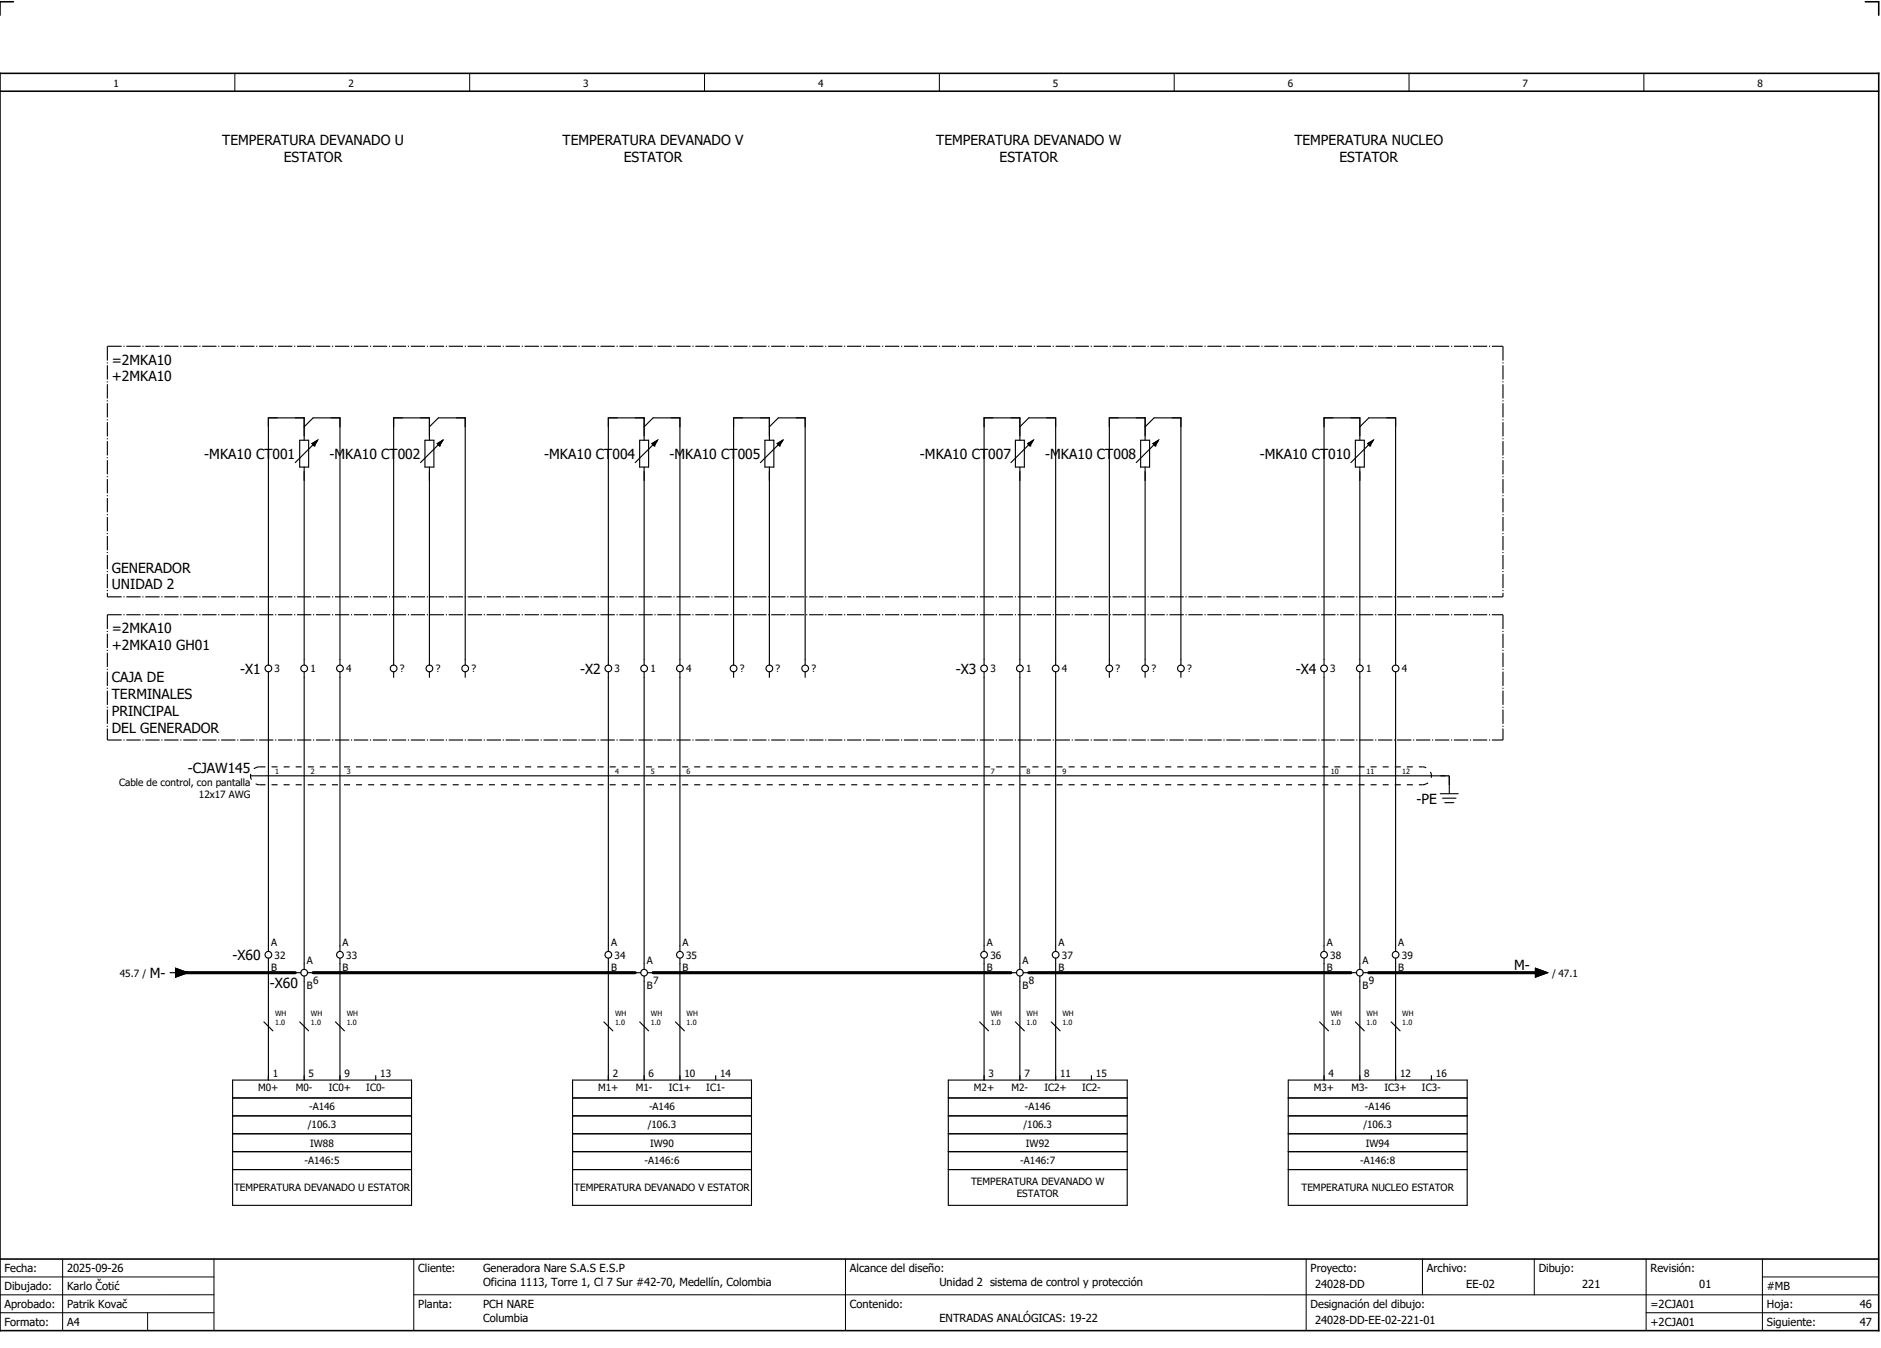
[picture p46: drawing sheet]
<svg xmlns="http://www.w3.org/2000/svg" width="421mm" height="301mm" viewBox="0 0 421 301" stroke-linecap="round" stroke-linejoin="round" font-family="sans-serif">
<defs><g id="words">
<g font-size="3.1">
<text x="49.7" y="32.5">TEMPERATURA DEVANADO U</text>
<text x="125.8" y="32.5">TEMPERATURA DEVANADO V</text>
<text x="209.3" y="32.5">TEMPERATURA DEVANADO W</text>
<text x="289.4" y="32.5">TEMPERATURA NUCLEO</text>
<text x="63.5" y="36.3">ESTATOR</text>
<text x="139.5" y="36.3">ESTATOR</text>
<text x="223.5" y="36.3">ESTATOR</text>
<text x="299.5" y="36.3">ESTATOR</text>
<text x="25" y="81.5">=2MKA10</text>
<text x="25" y="85.3">+2MKA10</text>
<text x="45.7" y="102.6">-MKA10 CT001</text>
<text x="73.7" y="102.6">-MKA10 CT002</text>
<text x="121.7" y="102.6">-MKA10 CT004</text>
<text x="149.7" y="102.6">-MKA10 CT005</text>
<text x="205.7" y="102.6">-MKA10 CT007</text>
<text x="233.7" y="102.6">-MKA10 CT008</text>
<text x="281.7" y="102.6">-MKA10 CT010</text>
<text x="25" y="128">GENERADOR</text>
<text x="25" y="131.8">UNIDAD 2</text>
<text x="25" y="141.5">=2MKA10</text>
<text x="25" y="145.3">+2MKA10 GH01</text>
<text x="25" y="152.5">CAJA DE</text>
<text x="53.7" y="150.6">-X1</text>
<text x="129.7" y="150.6">-X2</text>
<text x="213.7" y="150.6">-X3</text>
<text x="289.7" y="150.6">-X4</text>
<text x="25" y="156.3">TERMINALES</text>
<text x="25" y="160">PRINCIPAL</text>
<text x="25" y="163.8">DEL GENERADOR</text>
<text x="42" y="172.8">-CJAW145</text>
<text x="316.7" y="179.7">-PE</text>
<text x="52" y="214.6">-X60</text>
<text x="33.5" y="218.6">M-</text>
<text x="60.3" y="220.8">-X60</text>
<text x="338.5" y="216.8">M-</text>
</g>
<g font-size="2.5">
<text x="1" y="284.4">Fecha:</text>
<text x="15" y="284.4">2025-09-26</text>
<text x="93.5" y="284.4">Cliente:</text>
<text x="108" y="284.4">Generadora Nare S.A.S E.S.P</text>
<text x="108" y="287.4">Oficina 1113, Torre 1, Cl 7 Sur #42-70, Medellín, Colombia</text>
<text x="190" y="284.4">Alcance del diseño:</text>
<text x="210" y="287.4">Unidad 2 sistema de control y protección</text>
<text x="293" y="284.4">Proyecto:</text>
<text x="294" y="287.9">24028-DD</text>
<text x="319" y="284.4">Archivo:</text>
<text x="327.8" y="287.9">EE-02</text>
<text x="344" y="284.4">Dibujo:</text>
<text x="353.7" y="287.9">221</text>
<text x="369" y="284.4">Revisión:</text>
<text x="379.9" y="287.9">01</text>
<text x="1" y="288.4">Dibujado:</text>
<text x="1" y="292.4">Aprobado:</text>
<text x="15" y="288.4">Karlo Čotić</text>
<text x="15" y="292.4">Patrik Kovač</text>
<text x="93.5" y="292.4">Planta:</text>
<text x="108" y="292.4">PCH NARE</text>
<text x="190" y="292.4">Contenido:</text>
<text x="293" y="292.4">Designación del dibujo:</text>
<text x="369" y="292.4">=2CJA01</text>
<text x="395" y="292.4">Hoja:</text>
<text x="395" y="288.4">#MB</text>
<text x="415.8" y="292.4">46</text>
<text x="1" y="296.4">Formato:</text>
<text x="15" y="296.4">A4</text>
<text x="108" y="295.4">Columbia</text>
<text x="210" y="295.4">ENTRADAS ANALÓGICAS: 19-22</text>
<text x="294" y="295.9">24028-DD-EE-02-221-01</text>
<text x="369" y="296.4">+2CJA01</text>
<text x="395" y="296.4">Siguiente:</text>
<text x="415.8" y="296.4">47</text>
</g>
<g font-size="2.2">
<text x="25.4" y="19.4">1</text>
<text x="77.9" y="19.4">2</text>
<text x="130.4" y="19.4">3</text>
<text x="182.9" y="19.4">4</text>
<text x="235.4" y="19.4">5</text>
<text x="287.9" y="19.4">6</text>
<text x="340.4" y="19.4">7</text>
<text x="392.9" y="19.4">8</text>
<text x="61.4" y="150.3">3</text>
<text x="69.4" y="150.3">1</text>
<text x="77.4" y="150.3">4</text>
<text x="89.4" y="150.3">?</text>
<text x="97.4" y="150.3">?</text>
<text x="105.4" y="150.3">?</text>
<text x="137.4" y="150.3">3</text>
<text x="145.4" y="150.3">1</text>
<text x="153.4" y="150.3">4</text>
<text x="165.4" y="150.3">?</text>
<text x="173.4" y="150.3">?</text>
<text x="181.4" y="150.3">?</text>
<text x="221.4" y="150.3">3</text>
<text x="229.4" y="150.3">1</text>
<text x="237.4" y="150.3">4</text>
<text x="249.4" y="150.3">?</text>
<text x="257.4" y="150.3">?</text>
<text x="265.4" y="150.3">?</text>
<text x="297.4" y="150.3">3</text>
<text x="305.4" y="150.3">1</text>
<text x="313.4" y="150.3">4</text>
<text x="26.6" y="175.6">Cable de control, con pantalla</text>
<text x="44.5" y="178.3">12x17 AWG</text>
<text x="60.6" y="211.5">A</text>
<text x="61.4" y="214.3">32</text>
<text x="68.6" y="215.5">A</text>
<text x="76.6" y="211.5">A</text>
<text x="77.4" y="214.3">33</text>
<text x="136.6" y="211.5">A</text>
<text x="137.4" y="214.3">34</text>
<text x="144.6" y="215.5">A</text>
<text x="152.6" y="211.5">A</text>
<text x="153.4" y="214.3">35</text>
<text x="220.6" y="211.5">A</text>
<text x="221.4" y="214.3">36</text>
<text x="228.6" y="215.5">A</text>
<text x="236.6" y="211.5">A</text>
<text x="237.4" y="214.3">37</text>
<text x="296.6" y="211.5">A</text>
<text x="297.4" y="214.3">38</text>
<text x="304.6" y="215.5">A</text>
<text x="312.6" y="211.5">A</text>
<text x="313.4" y="214.3">39</text>
<text x="26.8" y="218.3">45.7 /</text>
<text x="60.6" y="217">B</text>
<text x="68.6" y="221">B</text>
<text x="70" y="220">6</text>
<text x="76.6" y="217">B</text>
<text x="136.6" y="217">B</text>
<text x="144.6" y="221">B</text>
<text x="146" y="220">7</text>
<text x="152.6" y="217">B</text>
<text x="220.6" y="217">B</text>
<text x="228.6" y="221">B</text>
<text x="230" y="220">8</text>
<text x="236.6" y="217">B</text>
<text x="296.6" y="217">B</text>
<text x="304.6" y="221">B</text>
<text x="306" y="220">9</text>
<text x="312.6" y="217">B</text>
<text x="347" y="218.3">/ 47.1</text>
<text x="57.7" y="243.8">M0+</text>
<text x="61" y="240.7">1</text>
<text x="66.1" y="243.8">M0-</text>
<text x="69" y="240.7">5</text>
<text x="73.5" y="243.8">IC0+</text>
<text x="77" y="240.7">9</text>
<text x="81.9" y="243.8">IC0-</text>
<text x="85" y="240.7">13</text>
<text x="133.7" y="243.8">M1+</text>
<text x="137" y="240.7">2</text>
<text x="142.1" y="243.8">M1-</text>
<text x="145" y="240.7">6</text>
<text x="149.5" y="243.8">IC1+</text>
<text x="153" y="240.7">10</text>
<text x="157.9" y="243.8">IC1-</text>
<text x="161" y="240.7">14</text>
<text x="217.7" y="243.8">M2+</text>
<text x="221" y="240.7">3</text>
<text x="226.1" y="243.8">M2-</text>
<text x="229" y="240.7">7</text>
<text x="233.5" y="243.8">IC2+</text>
<text x="237" y="240.7">11</text>
<text x="241.9" y="243.8">IC2-</text>
<text x="245" y="240.7">15</text>
<text x="293.7" y="243.8">M3+</text>
<text x="297" y="240.7">4</text>
<text x="302.1" y="243.8">M3-</text>
<text x="305" y="240.7">8</text>
<text x="309.5" y="243.8">IC3+</text>
<text x="313" y="240.7">12</text>
<text x="317.9" y="243.8">IC3-</text>
<text x="321" y="240.7">16</text>
<text x="69.1" y="248.1">-A146</text>
<text x="145.1" y="248.1">-A146</text>
<text x="229.1" y="248.1">-A146</text>
<text x="305.1" y="248.1">-A146</text>
<text x="68.8" y="252.1">/106.3</text>
<text x="69.4" y="256.3">IW88</text>
<text x="144.8" y="252.1">/106.3</text>
<text x="145.4" y="256.3">IW90</text>
<text x="228.8" y="252.1">/106.3</text>
<text x="229.4" y="256.3">IW92</text>
<text x="304.8" y="252.1">/106.3</text>
<text x="305.4" y="256.3">IW94</text>
<text x="68.1" y="260.1">-A146:5</text>
<text x="144.1" y="260.1">-A146:6</text>
<text x="228.1" y="260.1">-A146:7</text>
<text x="304.1" y="260.1">-A146:8</text>
<text x="52.3" y="266.3">TEMPERATURA DEVANADO U ESTATOR</text>
<text x="128.4" y="266.3">TEMPERATURA DEVANADO V ESTATOR</text>
<text x="217.1" y="264.9">TEMPERATURA DEVANADO W</text>
<text x="227.3" y="267.6">ESTATOR</text>
<text x="291" y="266.3">TEMPERATURA NUCLEO ESTATOR</text>
</g>
<g font-size="1.6">
<text x="61.5" y="172.9">1</text>
<text x="69.5" y="172.9">2</text>
<text x="77.5" y="172.9">3</text>
<text x="137.5" y="172.9">4</text>
<text x="145.5" y="172.9">5</text>
<text x="153.5" y="172.9">6</text>
<text x="221.5" y="172.9">7</text>
<text x="229.5" y="172.9">8</text>
<text x="237.5" y="172.9">9</text>
<text x="297.5" y="172.9">10</text>
<text x="305.5" y="172.9">11</text>
<text x="313.5" y="172.9">12</text>
<text x="61.5" y="227.1">WH</text>
<text x="69.5" y="227.1">WH</text>
<text x="77.5" y="227.1">WH</text>
<text x="137.5" y="227.1">WH</text>
<text x="145.5" y="227.1">WH</text>
<text x="153.5" y="227.1">WH</text>
<text x="221.5" y="227.1">WH</text>
<text x="229.5" y="227.1">WH</text>
<text x="237.5" y="227.1">WH</text>
<text x="297.5" y="227.1">WH</text>
<text x="305.5" y="227.1">WH</text>
<text x="313.5" y="227.1">WH</text>
<text x="61.5" y="229.1">1.0</text>
<text x="69.5" y="229.1">1.0</text>
<text x="77.5" y="229.1">1.0</text>
<text x="137.5" y="229.1">1.0</text>
<text x="145.5" y="229.1">1.0</text>
<text x="153.5" y="229.1">1.0</text>
<text x="221.5" y="229.1">1.0</text>
<text x="229.5" y="229.1">1.0</text>
<text x="237.5" y="229.1">1.0</text>
<text x="297.5" y="229.1">1.0</text>
<text x="305.5" y="229.1">1.0</text>
<text x="313.5" y="229.1">1.0</text>
</g>
</g></defs>
<path d="M0 16.4h420v281h-420zM3 .4h-3v3M417 .4h3v3M0 20.4h420M0 281.4h420" fill="none" stroke="#000" stroke-width=".35"/>
<g fill="none" stroke="#000" stroke-width=".22">
<path d="M52.5 16.4v4M105 16.4v4M157.5 16.4v4M210 16.4v4M262.5 16.4v4M315 16.4v4M367.5 16.4v4M0 285.4h47.8M0 293.4h47.8M14 281.4v16M33 293.4v4M47.8 281.4v16"/>
<path d="M47.8 289.4h-47.8M92.5 281.4v16M92.5 289.4h327.5M189 281.4v16M292 281.4v15.8M318 281.4v8M343 281.4v8M368 281.4v15.8M368 293.4h52M394 285.4h26M394 281.4v15.8"/>
</g>
<g fill="none" stroke="#000" stroke-width=".25">
<path d="M67 98.4h2v6h-2zM68 98.4v-5h-8v55.2M68 95.4l2-2h6v55.2M70.3 99.6h.1M71 98.4l-.7 1.2M71 98.4l-1.2 .7 .5 .5M71 98.4l-5 5M95 98.4h2v6h-2zM96 98.4v-5h-8v55.2M96 95.4l2-2h6v55.2M98.3 99.6h.1M99 98.4l-.7 1.2"/>
<path d="M99 98.4l-1.2 .7 .5 .5M99 98.4l-5 5M143 98.4h2v6h-2zM144 98.4v-5h-8v55.2M144 95.4l2-2h6v55.2M146.3 99.6h.1M147 98.4l-.7 1.2M147 98.4l-1.2 .7 .5 .5M147 98.4l-5 5M171 98.4h2v6h-2zM172 98.4v-5h-8v55.2M172 95.4l2-2h6v55.2"/>
<path d="M174.3 99.6h.1M175 98.4l-.7 1.2M175 98.4l-1.2 .7 .5 .5M175 98.4l-5 5M227 98.4h2v6h-2zM228 98.4v-5h-8v55.2M228 95.4l2-2h6v55.2M230.2 99.6h.1M231 98.4l-.8 1.2M231 98.4l-1.2 .7 .4 .5M231 98.4l-5 5M255 98.4h2v6h-2z"/>
<path d="M256 98.4v-5h-8v55.2M256 95.4l2-2h6v55.2M258.2 99.6h.1M259 98.4l-.8 1.2M259 98.4l-1.2 .7 .4 .5M259 98.4l-5 5M303 98.4h2v6h-2zM304 98.4v-5h-8v55.2M304 95.4l2-2h6v55.2M306.2 99.6h.1M307 98.4l-.8 1.2M307 98.4l-1.2 .7 .4 .5"/>
<path d="M307 98.4l-5 5M68 104.4v44.2M96 104.4v44.2M144 104.4v44.2M172 104.4v44.2M228 104.4v44.2M256 104.4v44.2M304 104.4v44.2M60 150.1v62.5M68 150.1v66.5M76 150.1v62.5M88 150.1v1.3"/>
<path d="M96 150.1v1.3M104 150.1v1.3M136 150.1v62.5M144 150.1v66.5M152 150.1v62.5M164 150.1v1.3M172 150.1v1.3M180 150.1v1.3M220 150.1v62.5M228 150.1v66.5M236 150.1v62.5M248 150.1v1.3"/>
<path d="M256 150.1v1.3M264 150.1v1.3M296 150.1v62.5M304 150.1v66.5M312 150.1v62.5M56 173.4h264M322 177.4h4M322.5 178.4h3M323 179.4h2M324 175.4v2M38 217.4h1.3M39.3 216.4l2.7 1-2.7 1z"/>
<path d="M60 214.1v27.3M66 217.4h1.3M68 218.1v23.3M68.8 217.4h1.2M76 214.1v27.3M136 214.1v27.3M142 217.4h1.2M144 218.1v23.3M144.8 217.4h1.2M152 214.1v27.3M220 214.1v27.3M226 217.4h1.2"/>
<path d="M228 218.1v23.3M228.7 217.4h1.3M236 214.1v27.3M296 214.1v27.3M302 217.4h1.2M304 218.1v23.3M304.7 217.4h1.3M312 214.1v27.3M342 217.4h1.2M343.2 216.4l2.8 1-2.8 1zM59 228.4l2 2M67 228.4l2 2"/>
<path d="M75 228.4l2 2M135 228.4l2 2M143 228.4l2 2M151 228.4l2 2M219 228.4l2 2M227 228.4l2 2M235 228.4l2 2M295 228.4l2 2M303 228.4l2 2M311 228.4l2 2M52 249.4h40M52 241.4h40v28h-40z"/>
<path d="M52 245.4h40M52 257.4h40M52 253.4h40M84 240.4v1M128 249.4h40M128 245.4h40M128 257.4h40M128 253.4h40M128 241.4h40v28h-40zM160 240.4v1M212 249.4h40M212 245.4h40"/>
<path d="M212 257.4h40M212 253.4h40M212 241.4h40v28h-40zM244 240.4v1M288 249.4h40M288 245.4h40M288 257.4h40M288 253.4h40M288 241.4h40v28h-40zM320 240.4v1M52 261.4h40M128 261.4h40"/>
<path d="M212 261.4h40M288 261.4h40"/>
<circle cx="60" cy="149.4" r=".75"/>
<circle cx="68" cy="149.4" r=".75"/>
<circle cx="76" cy="149.4" r=".75"/>
<circle cx="88" cy="149.4" r=".75"/>
<circle cx="96" cy="149.4" r=".75"/>
<circle cx="104" cy="149.4" r=".75"/>
<circle cx="136" cy="149.4" r=".75"/>
<circle cx="144" cy="149.4" r=".75"/>
<circle cx="152" cy="149.4" r=".75"/>
<circle cx="164" cy="149.4" r=".75"/>
<circle cx="172" cy="149.4" r=".75"/>
<circle cx="180" cy="149.4" r=".75"/>
<circle cx="220" cy="149.4" r=".75"/>
<circle cx="228" cy="149.4" r=".75"/>
<circle cx="236" cy="149.4" r=".75"/>
<circle cx="248" cy="149.4" r=".75"/>
<circle cx="256" cy="149.4" r=".75"/>
<circle cx="264" cy="149.4" r=".75"/>
<circle cx="296" cy="149.4" r=".75"/>
<circle cx="304" cy="149.4" r=".75"/>
<circle cx="312" cy="149.4" r=".75"/>
<circle cx="60" cy="213.4" r=".75"/>
<circle cx="68" cy="217.4" r=".75"/>
<circle cx="76" cy="213.4" r=".75"/>
<circle cx="136" cy="213.4" r=".75"/>
<circle cx="144" cy="217.4" r=".75"/>
<circle cx="152" cy="213.4" r=".75"/>
<circle cx="220" cy="213.4" r=".75"/>
<circle cx="228" cy="217.4" r=".75"/>
<circle cx="236" cy="213.4" r=".75"/>
<circle cx="296" cy="213.4" r=".75"/>
<circle cx="304" cy="217.4" r=".75"/>
<circle cx="312" cy="213.4" r=".75"/>
</g>
<path d="M24 77.4h312M24 77.4v56M336 77.4v56M24 133.4h312M24 137.4h312M24 137.4v28M336 137.4v28M24 165.4h312M320 173.4h4M322 173.4h2M324 173.4v2" fill="none" stroke="#000" stroke-width=".25" stroke-dasharray="3.2 .4 .3 .4" stroke-linecap="butt"/>
<path d="M40 217.4h26M70 217.4h72M146 217.4h80M230 217.4h72M306 217.4h38" fill="none" stroke="#000" stroke-width=".7"/>
<path d="M69.8 99.1l1.2-.7-.7 1.2zM97.8 99.1l1.2-.7-.7 1.2zM145.8 99.1l1.2-.7-.7 1.2zM173.8 99.1l1.2-.7-.7 1.2zM229.8 99.1l1.2-.7-.8 1.2zM257.8 99.1l1.2-.7-.8 1.2zM305.8 99.1l1.2-.7-.8 1.2zM39.3 216.4l2.7 1-2.7 1zM343.2 216.4l2.8 1-2.8 1z" fill="#000" stroke="#000" stroke-width=".22"/>
<path d="M58 175.4h260M58 171.4h260M58 171.4a2 2 0 0 0-2 2 2 2 0 0 0 2 2M318 175.4a2 2 0 0 0 2-2 2 2 0 0 0-2-2" fill="none" stroke="#000" stroke-width=".25" stroke-dasharray="1.4 1.4" stroke-linecap="butt"/>
<use href="#words"/>
</svg>
